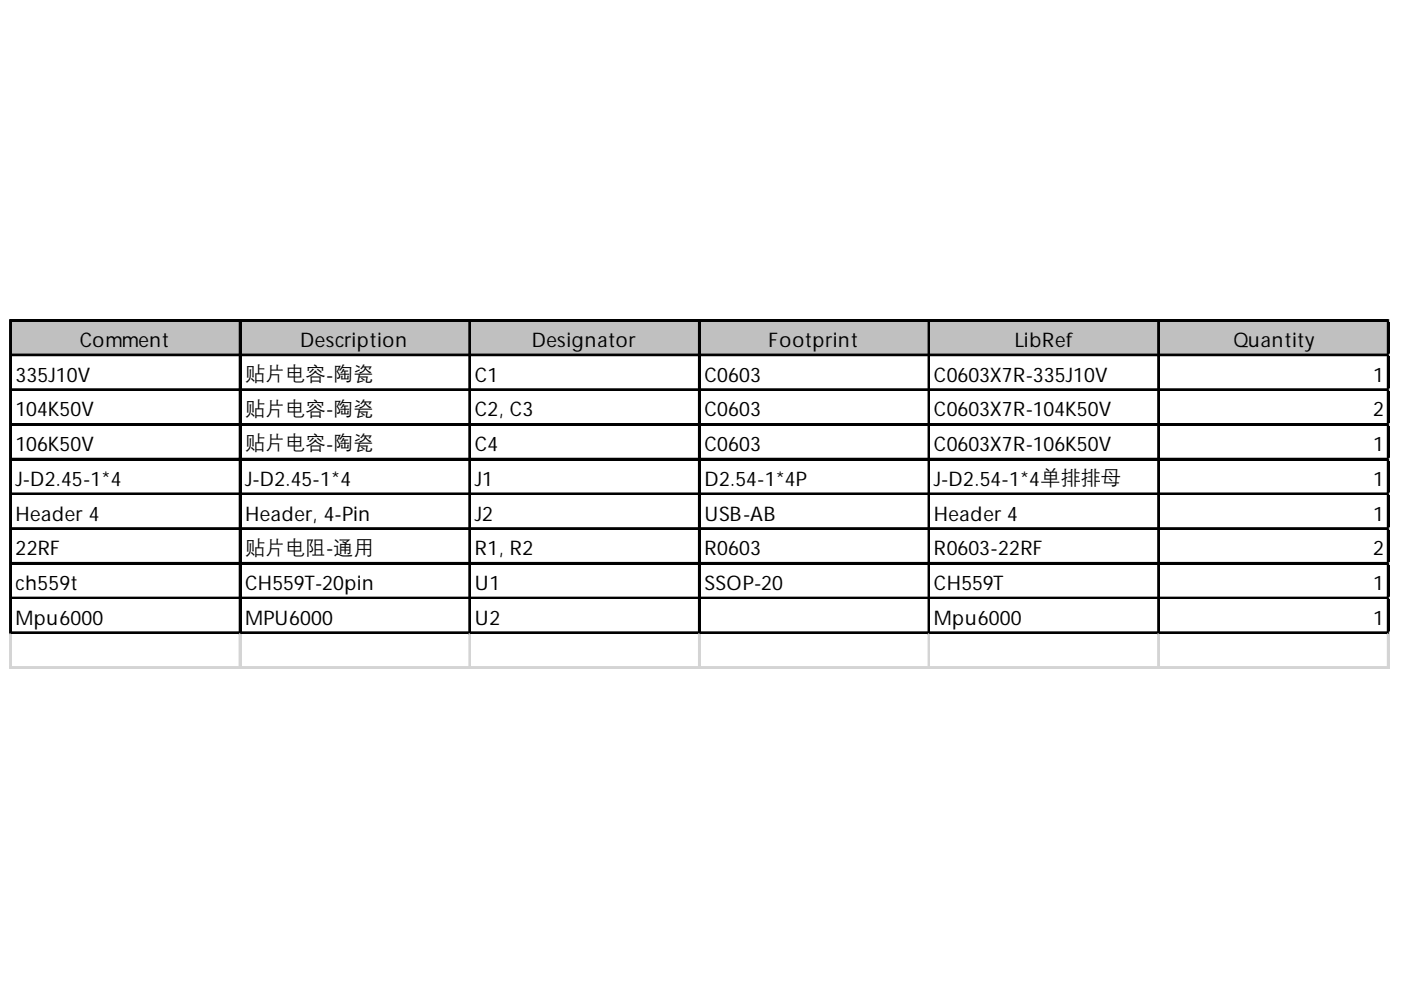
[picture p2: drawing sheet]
<svg xmlns="http://www.w3.org/2000/svg" width="297mm" height="210mm" viewBox="0 0 297 210" stroke-linecap="round" stroke-linejoin="round" font-family="sans-serif">
<defs><g id="words">
<g font-size="4.3">
<text x="16.9" y="73.6">Comment</text>
<text x="63.7" y="73.6">Description</text>
<text x="112.7" y="73.6">Designator</text>
<text x="163" y="73.6">Footprint</text>
<text x="215.2" y="73.6">LibRef</text>
<text x="261.5" y="73.6">Quantity</text>
<text x="3.3" y="80.9">335J10V</text>
<text x="52" y="80.5">贴片电容-陶瓷</text>
<text x="100.7" y="80.9">C1</text>
<text x="149.3" y="80.9">C0603</text>
<text x="198" y="80.9">C0603X7R-335J10V</text>
<text x="291.1" y="80.9">1</text>
<text x="3.3" y="88.3">104K50V</text>
<text x="52" y="87.9">贴片电容-陶瓷</text>
<text x="100.7" y="88.3">C2, C3</text>
<text x="149.3" y="88.3">C0603</text>
<text x="198" y="88.3">C0603X7R-104K50V</text>
<text x="291.1" y="88.3">2</text>
<text x="3.3" y="95.6">106K50V</text>
<text x="52" y="95.3">贴片电容-陶瓷</text>
<text x="100.7" y="95.6">C4</text>
<text x="149.3" y="95.6">C0603</text>
<text x="198" y="95.6">C0603X7R-106K50V</text>
<text x="291.1" y="95.6">1</text>
<text x="3.3" y="103">J-D2.45-1*4</text>
<text x="52" y="103">J-D2.45-1*4</text>
<text x="100.7" y="103">J1</text>
<text x="149.3" y="103">D2.54-1*4P</text>
<text x="198" y="103">J-D2.54-1*4单排排母</text>
<text x="291.1" y="103">1</text>
<text x="3.3" y="110.4">Header 4</text>
<text x="52" y="110.4">Header, 4-Pin</text>
<text x="100.7" y="110.4">J2</text>
<text x="149.3" y="110.4">USB-AB</text>
<text x="198" y="110.4">Header 4</text>
<text x="291.1" y="110.4">1</text>
<text x="3.3" y="117.7">22RF</text>
<text x="52" y="117.4">贴片电阻-通用</text>
<text x="100.7" y="117.7">R1, R2</text>
<text x="149.3" y="117.7">R0603</text>
<text x="198" y="117.7">R0603-22RF</text>
<text x="291.1" y="117.7">2</text>
<text x="3.3" y="125.1">ch559t</text>
<text x="52" y="125.1">CH559T-20pin</text>
<text x="100.7" y="125.1">U1</text>
<text x="149.3" y="125.1">SSOP-20</text>
<text x="198" y="125.1">CH559T</text>
<text x="291.1" y="125.1">1</text>
<text x="3.3" y="132.5">Mpu6000</text>
<text x="52" y="132.5">MPU6000</text>
<text x="100.7" y="132.5">U2</text>
<text x="198" y="132.5">Mpu6000</text>
<text x="291.1" y="132.5">1</text>
</g>
</g></defs>
<path d="M2.5 68.1h292.1v7.4h-292.1z" fill="#c0c0c0"/>
<g fill="none" stroke="#000" stroke-width=".39">
<path d="M2.1 67.8v66.6M2.3 67.8v66.6M2.5 67.8h292.1M2.5 68h292.1M2.5 75.2h292.1M2.5 75.4h292.1M50.8 68.2v66.2M51 68.2v66.2M99.5 68.2v66.2M99.7 68.2v66.2M148.2 68.2v66.2M148.4 68.2v66.2"/>
<path d="M196.9 68.2v66.2M197 68.2v66.2M245.5 68.2v66.2M245.7 68.2v66.2M294.2 68.2v66.2M294.4 68.2v66.2M2.5 82.5h292.1M2.5 82.7h292.1M2.5 89.9h292.1M2.5 90.1h292.1M2.5 97.2h292.1M2.5 97.4h292.1"/>
<path d="M2.5 104.6h292.1M2.5 104.8h292.1M2.5 112h292.1M2.5 112.2h292.1M2.5 119.3h292.1M2.5 119.5h292.1M2.5 126.7h292.1M2.5 126.9h292.1M2.5 134.1h292.1M2.5 134.3h292.1"/>
</g>
<g fill="none" stroke="#d4d4d4" stroke-width=".39">
<path d="M294.6 67.8h.1M2.1 134.4v7.5M2.3 134.4v7.5M50.8 134.4v7.5M51 134.4v7.5M99.5 134.4v7.5M99.7 134.4v7.5M148.2 134.4v7.5M148.4 134.4v7.5M196.9 134.4v7.5M197 134.4v7.5M245.5 134.4v7.5"/>
<path d="M245.7 134.4v7.5M294.2 134.4v7.5M294.4 134.4v7.5"/>
</g>
<path d="M294.6 67.8v.4z" fill="#d4d4d4"/>
<path d="M294.6 75.2h.1" fill="none" stroke="#d4d4d4" stroke-width=".39"/>
<path d="M294.6 75.2v.3z" fill="#d4d4d4"/>
<path d="M294.6 82.5h.1" fill="none" stroke="#d4d4d4" stroke-width=".39"/>
<path d="M294.6 82.5v.4z" fill="#d4d4d4"/>
<path d="M294.6 89.9h.1" fill="none" stroke="#d4d4d4" stroke-width=".39"/>
<path d="M294.6 89.9v.4z" fill="#d4d4d4"/>
<path d="M294.6 97.2h.1" fill="none" stroke="#d4d4d4" stroke-width=".39"/>
<path d="M294.6 97.2v.4z" fill="#d4d4d4"/>
<path d="M294.6 104.6h.1" fill="none" stroke="#d4d4d4" stroke-width=".39"/>
<path d="M294.6 104.6v.4z" fill="#d4d4d4"/>
<path d="M294.6 112h.1" fill="none" stroke="#d4d4d4" stroke-width=".39"/>
<path d="M294.6 112v.4z" fill="#d4d4d4"/>
<path d="M294.6 119.3h.1" fill="none" stroke="#d4d4d4" stroke-width=".39"/>
<path d="M294.6 119.3v.4z" fill="#d4d4d4"/>
<path d="M294.6 126.7h.1" fill="none" stroke="#d4d4d4" stroke-width=".39"/>
<path d="M294.6 126.7v.4z" fill="#d4d4d4"/>
<path d="M294.6 134.1h.1" fill="none" stroke="#d4d4d4" stroke-width=".39"/>
<path d="M294.6 134.1v.3z" fill="#d4d4d4"/>
<path d="M2.1 141.4h292.5M2.1 141.6h292.5" fill="none" stroke="#d4d4d4" stroke-width=".39"/>
<use href="#words"/>
</svg>
